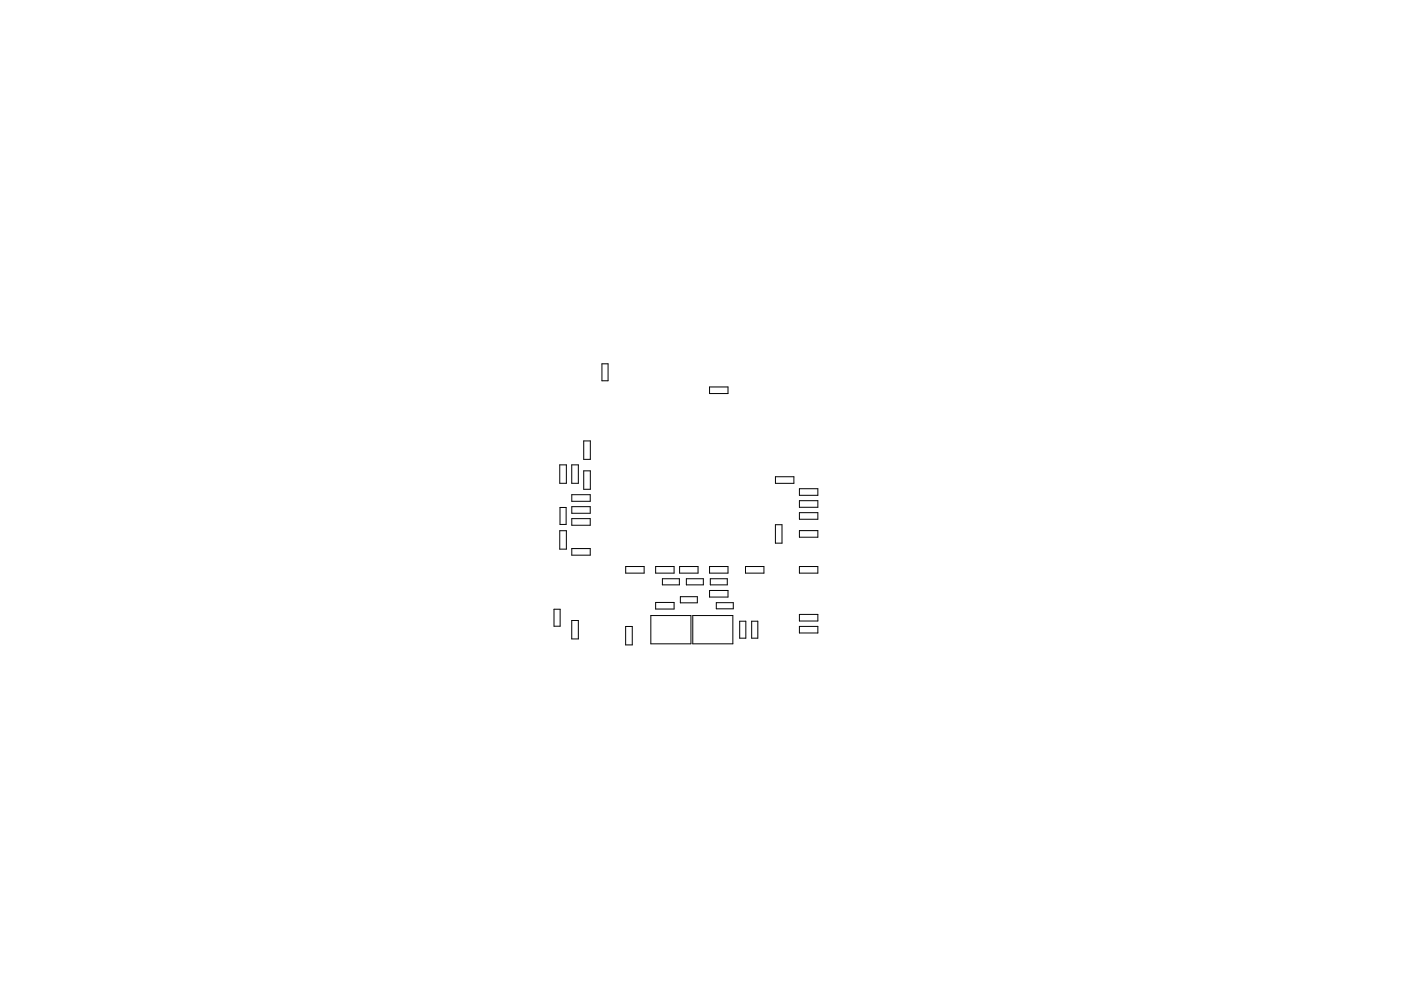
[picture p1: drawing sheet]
<svg xmlns="http://www.w3.org/2000/svg" width="297mm" height="210mm" viewBox="0 0 297 210" stroke-linecap="round" stroke-linejoin="round" font-family="sans-serif">
<g fill="none" stroke="#000" stroke-width=".21">
<path d="M127.6 77.2h1.3v3.6h-1.3zM118.7 98.6h1.4v3.9h-1.4zM121.2 98.6h1.4v3.9h-1.4zM123.8 93.5h1.4v4h-1.4zM123.8 99.9h1.4v3.9h-1.4zM150.4 82.1h3.9v1.4h-3.9zM118.7 112.6h1.4v3.9h-1.4zM118.7 107.7h1.3v3.6h-1.3zM121.2 105h3.9v1.4h-3.9zM121.2 107.5h3.9v1.4h-3.9zM121.2 110h3.9v1.4h-3.9zM121.2 116.4h3.9v1.4h-3.9z"/>
<path d="M164.4 111.3h1.4v3.9h-1.4zM164.4 101.1h3.9v1.4h-3.9zM169.5 106.2h3.9v1.4h-3.9zM169.5 108.8h3.9v1.4h-3.9zM169.5 103.7h3.9v1.4h-3.9zM169.5 112.6h3.9v1.4h-3.9zM117.5 129.3h1.3v3.6h-1.3zM121.2 131.6h1.4v4h-1.4zM132.6 132.9h1.5v3.9h-1.5zM132.7 120.2h3.9v1.4h-3.9zM138 130.6h8.5v6h-8.5zM139 127.8h3.9v1.4h-3.9z"/>
<path d="M139 120.2h3.9v1.4h-3.9zM140.4 122.8h3.6v1.3h-3.6zM144.1 120.2h3.9v1.4h-3.9zM144.2 126.6h3.7v1.3h-3.7zM145.5 122.8h3.6v1.3h-3.6zM146.9 130.6h8.5v6h-8.5zM150.4 120.2h3.9v1.4h-3.9zM150.4 125.3h3.9v1.4h-3.9zM150.6 122.8h3.6v1.3h-3.6zM151.9 127.9h3.6v1.3h-3.6zM156.8 131.8h1.3v3.6h-1.3zM158.1 120.2h3.9v1.4h-3.9z"/>
<path d="M159.4 131.8h1.3v3.6h-1.3zM169.5 132.9h3.9v1.4h-3.9zM169.5 120.2h3.9v1.4h-3.9zM169.5 130.4h3.9v1.4h-3.9z"/>
</g>
</svg>
